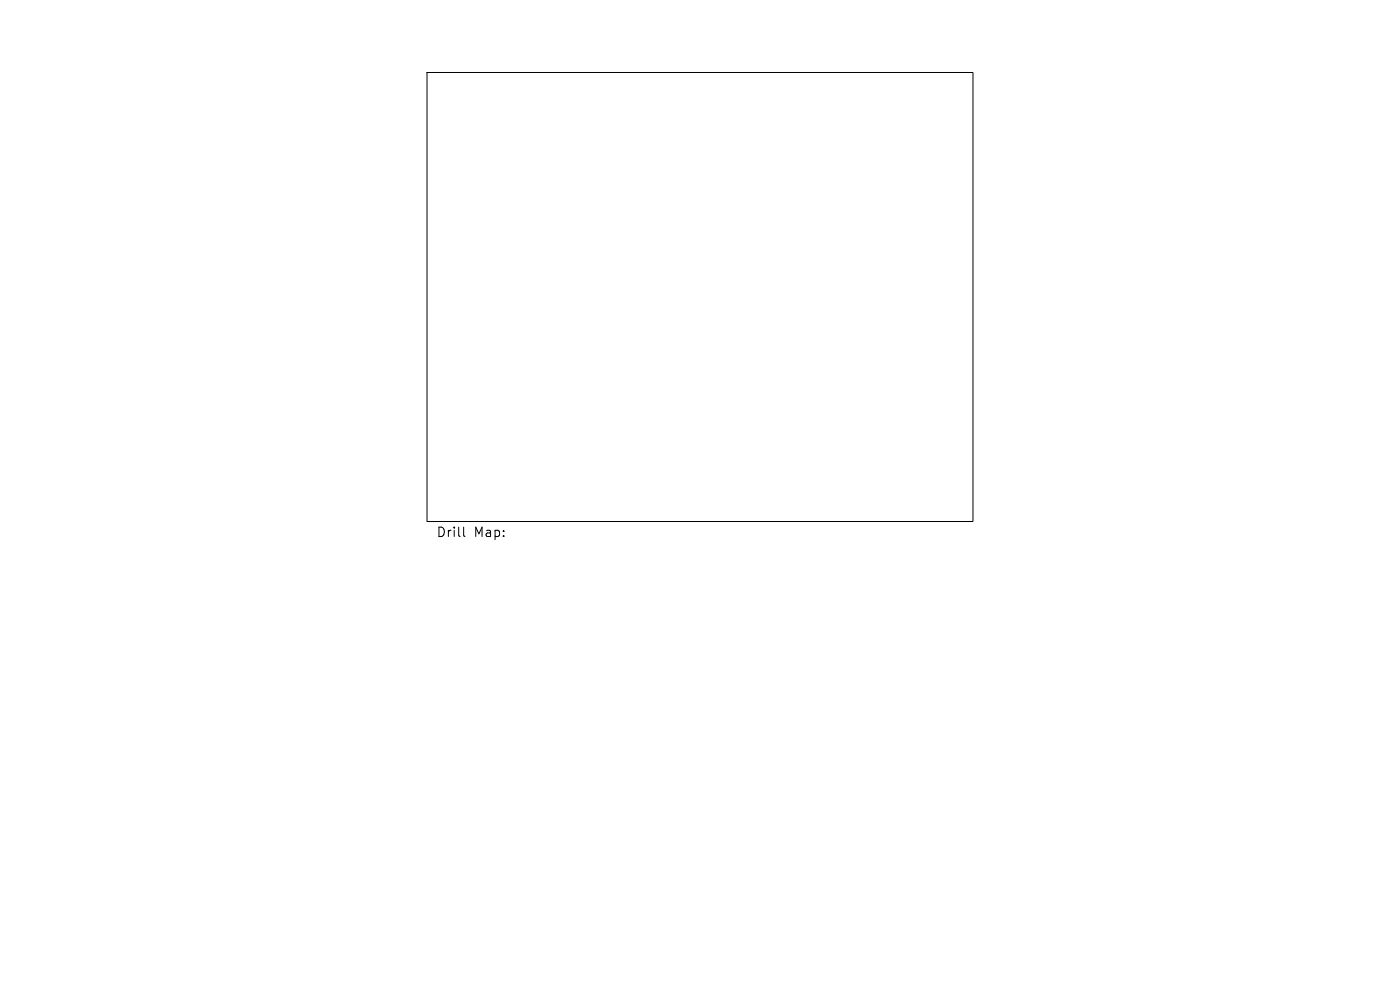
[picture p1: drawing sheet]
<svg xmlns="http://www.w3.org/2000/svg" width="297mm" height="210mm" viewBox="0 0 297 210" stroke-linecap="round" stroke-linejoin="round" font-family="sans-serif">
<defs><g id="words">
<g font-size="2.8">
<text x="92.5" y="114.2">Drill</text>
<text x="100.5" y="114.2">Map:</text>
</g>
</g></defs>
<path d="M90.6 15.4h115.8v95.2h-115.8zM98.4 111.8v1.7l.2 .3" fill="none" stroke="#000" stroke-width=".21"/>
<use href="#words"/>
</svg>
